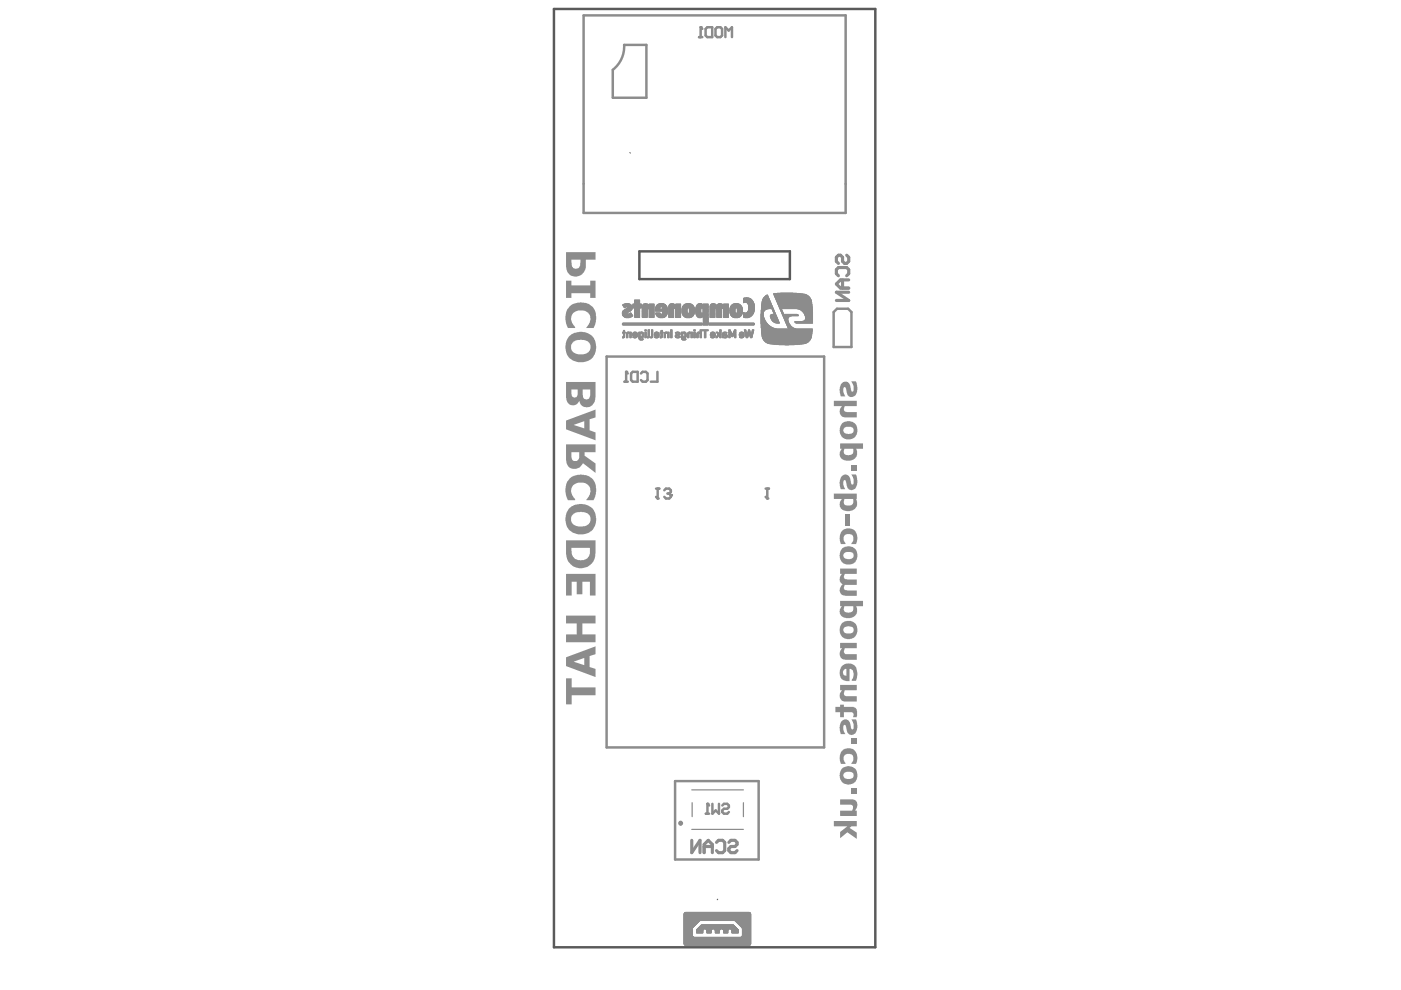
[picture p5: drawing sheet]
<svg xmlns="http://www.w3.org/2000/svg" width="297mm" height="210mm" viewBox="0 0 297 210" stroke-linecap="round" stroke-linejoin="round" font-family="sans-serif">
<path d="M133.5 32.3l.2 .2M152.2 190.6l-.1 .2" fill="none" stroke="#5a5a5a" stroke-width=".21"/>
<path d="M117.4 1.9h68.2v198.9h-68.2zM135.6 53.3h31.9v5.9h-31.9z" fill="none" stroke="#5a5a5a" stroke-width=".52"/>
<g fill="none" stroke="#8c8c8c" stroke-width=".21">
<path d="M131.9 66.2h1.3M131.9 66.2h1.2M131.9 66.3h1.1M131.9 66.4h1M131.9 66.5h1.1M131.9 66.6h1.2M131.9 66.6l2.1 .1M131.9 68.6h17M131.9 68.7h17M131.9 68.8h17M132 64.6h1.8M132 64.7h1.8"/>
<path d="M132 66.1h1.4M132 66.2h1.3M132 66.7h2M132 66.8h2.1M132 68.6h16.9M132 68.8h16.9M132 70.4h.6M132 70.5h.6M132 70.6h.6M132 71.4h.4M132 71.6h.4M132 71.6h.3"/>
<path d="M132 71.7h.2M132 64.7h1.9M132 66.9h2.1M132 68.5h16.9M132 68.9h16.9M132.1 64.8h1.8M132.1 65.9h1.6M132.1 66h1.5M132.1 66.9l2.1 .1M132.1 68.5h16.8M132.1 68.9h16.8M132.1 64.9h1.9"/>
<path d="M132.1 67h2M132.2 64.5h1.5M132.2 64.9h1.8M132.2 65.8h1.6M132.2 67.1h1.9M132.2 70.1h.2M132.2 70.2h.2M132.2 70.3h.2M132.2 70.7h.2M132.2 70.8h.2M132.2 70.9h.2M132.2 71h.2"/>
<path d="M132.2 71.1h.2M132.2 71.2h.2M132.2 71.3h.2M132.2 71.4h.2M132.2 65h1.8M132.2 67.1h1.8M132.3 64.5h1.3M132.3 65h1.7M132.3 65.1h.5M132.3 67.1h1.6M132.3 65.1h.4M132.3 64.5h1.2"/>
<path d="M132.3 65.7h1.6M132.3 67.2h1.6M132.4 65.3h.1M132.4 65.7h1.6M132.4 71.5h-.4M132.5 64.4h.9M132.5 65.6h1.5M132.5 67.3h1.1M132.6 65.2h-.3M132.6 65.6h1.4M132.6 67.3h1M132.6 65.5h1.4"/>
<path d="M132.7 64.4h.6M132.7 65.5h1.3M132.7 67.4h.7M132.8 70.7h.4M132.8 70.8h.3M132.8 70.9h.3M132.8 71h.3M132.8 71.1h.3M132.8 71.2h.3M132.8 71.3h.3M132.8 71.4h.3M132.8 71.5h.3"/>
<path d="M132.8 71.6h.3M132.8 70.6h1M132.9 65.1h1.1M132.9 65.4h1.2M132.9 70.5h.9M133 65.4h1.1M133 70.5h.8M133 65.1h1.1M133 65.3h1.1M133 70.4h.4M133.1 65.2h1M133.1 65.3h1"/>
<path d="M133.2 66.6h.7M133.4 66.5h.5M133.5 66.5h.3M133.5 70.7h.3M133.5 70.8h.3M133.6 66l-1.6 .1M133.6 66.4h.2M133.6 70.4h.2M133.6 70.9h.2M133.6 71h.2M133.6 71.1h.2M133.6 71.2h.2"/>
<path d="M133.6 71.3h.2M133.6 71.4h.2M133.6 71.5h.2M133.6 71.6h.2M133.8 70.6l-1 .1M133.9 65.8h-1.7M134.1 70.9h1.1M134.1 71h1.1M134.1 71.1h1.1M134.1 70.7h.4M134.1 70.8h.3M134.1 70.9h.3"/>
<path d="M134.1 71.4h1M134.1 71.5h.9M134.2 64.5h1.8M134.2 64.6h1.8M134.2 64.7h1.8M134.2 64.8h1.8M134.2 64.9h1.8M134.2 65h1.8M134.2 65.1h1.8M134.2 65.2h1.8M134.2 65.3h1.8M134.2 70.7h.9"/>
<path d="M134.2 71.4h.9M134.2 70.5h.8M134.2 70.6h.9M134.2 71.4h.3M134.3 70.5h.7M134.3 71.3h.1M134.3 71.6h.6M134.3 70.5h.6M134.4 71.6h.5M134.4 70.4h.5M134.5 71.7h.2M134.5 63.6h1.1"/>
<path d="M134.5 63.7h1.1M134.5 63.8h1.1M134.5 63.9h1.1M134.5 64h1.1M134.5 64.1h1.1M134.5 64.2h1.1M134.5 64.3h1.1M134.5 64.4h1.2M134.5 65.4h1.2M134.5 65.4h1.1M134.5 65.5h1.1M134.5 65.6h1.1"/>
<path d="M134.5 65.7h1.1M134.5 65.8h1.1M134.5 65.9h1.1M134.5 66h1.1M134.5 66.1h1.1M134.5 66.2h1.1M134.5 66.3h1.1M134.5 66.4h1.1M134.5 66.5h1.1M134.5 66.6h1.1M134.5 66.7h1.1M134.5 66.8h1.1"/>
<path d="M134.5 66.9h1.1M134.5 67h1.1M134.5 67.1h1.1M134.5 67.2h1.1M134.5 67.3h1.1M134.6 67.3h1M134.8 71.4h.3M134.8 70.7h.3M134.8 71.3h.3M134.9 70.8h.2M134.9 70.9h.3M134.9 71.2h.3"/>
<path d="M135.2 71.2l-.3 .1M135.4 70.4h.3M135.4 70.5h.9M135.4 70.5h1M135.4 70.6h1M135.4 70.7h.4M135.4 70.8h.4M135.4 70.9h.3M135.4 71h.3M135.4 71.1h.3M135.4 71.2h.3M135.4 71.2h.4"/>
<path d="M135.4 71.3h.4M135.4 71.4h.4M135.4 71.4h.5M135.4 71.4h1M135.4 71.6h.9M135.4 71.6h.3M135.4 71.7h.3M135.4 71.7h.4M135.4 71.8h.4M135.5 71.9h.9M135.6 72h.8M135.6 72h.7"/>
<path d="M135.7 72.1h.6M135.8 71.6h.4M135.8 70.4h.4M135.9 71.7h.3M136 71.4h.4M136.1 70.7h.3M136.1 71.3h.3M136.1 71.4h.3M136.2 65h2.5M136.2 65.1h2.5M136.2 65.2h2.5M136.2 65.3h2.5"/>
<path d="M136.2 65.4h2.5M136.2 65.4h1.1M136.2 65.5h1M136.2 65.6h1M136.2 65.7h1M136.2 65.8h1M136.2 65.9h1M136.2 66h1M136.2 66.1h1M136.2 66.2h1M136.2 66.3h1M136.2 66.4h1"/>
<path d="M136.2 66.5h1M136.2 66.6h1M136.2 66.7h1M136.2 66.8h1M136.2 66.9h1M136.2 67h1M136.2 67.1h1M136.2 67.2h1M136.2 67.3h1M136.2 70.8h.3M136.2 70.9h.3M136.2 71h.3"/>
<path d="M136.2 71.1h.3M136.2 71.2h.3M136.2 71.8h.1M136.2 64.8h2.5M136.2 64.9h2.5M136.2 64.7h1.3M136.2 64.7h2.5M136.3 64.6h1.2M136.4 64.5h1M136.4 71.5h-1M136.4 70.6l-1 .1M136.5 64.5h.8"/>
<path d="M136.6 64.4h.5M136.7 69.9h.3M136.7 70h.3M136.7 70.1h.3M136.7 70.2h.3M136.7 70.4h.3M136.7 70.5h.3M136.7 70.6h.3M136.7 70.7h.3M136.7 70.8h.3M136.7 70.9h.3M136.7 71h.3"/>
<path d="M136.7 71.1h.3M136.7 71.2h.3M136.7 71.3h.3M136.7 71.4h.3M136.7 71.5h.3M136.7 71.6h.3M136.8 64.4h.1M137.2 71.4h.5M137.2 71.5h.5M137.2 71.6h.4M137.3 65.4l-1.1 .1M137.3 71.7h.1"/>
<path d="M137.4 69.9h.3M137.4 70h.3M137.4 70.1h.3M137.4 70.2h.3M137.4 70.3h.3M137.4 70.4h.3M137.4 70.5h.3M137.4 70.6h.3M137.4 70.7h.3M137.4 70.8h.3M137.4 70.9h.3M137.4 71h.3"/>
<path d="M137.4 71.1h.3M137.4 71.2h.3M137.4 71.3h.3M137.4 71.4h.3M137.5 65.4h1.2M137.6 65.5h1.1M137.6 65.6h1.1M137.6 64.5h1.1M137.6 64.6h1.1M137.6 64.7h1.1M137.6 65.7h1.1M137.6 65.8h1.1"/>
<path d="M137.6 65.9h1.1M137.6 66h1.1M137.6 66.1h1.1M137.6 66.2h1.1M137.6 66.3h1.1M137.6 66.4h1.1M137.6 66.5h1.1M137.6 66.6h1.1M137.6 66.7h1.1M137.6 66.8h1.1M137.6 66.9h1.1M137.6 67h1.1"/>
<path d="M137.6 67.1h1.1M137.6 67.2h1.1M137.6 67.3h1.1M138 71.4h.4M138 71.6h.4M138 71.6h.3M138 71.7h.1M138.1 69.9h.3M138.1 70h.3M138.1 70.1h.3M138.1 70.2h.3M138.1 70.3h.3"/>
<path d="M138.1 70.4h.3M138.1 70.5h.3M138.1 70.6h.3M138.1 70.7h.3M138.1 70.8h.3M138.1 70.9h.3M138.1 71h.3M138.1 71.1h.3M138.1 71.2h.3M138.1 71.3h.3M138.1 71.4h.3M138.4 71.5h-.4"/>
<path d="M138.7 70.8h.3M138.7 70.9h.3M138.7 70.9h1M138.7 71h1M138.7 71.1h1M138.7 71.5h1M138.8 70.7h.2M138.8 71.4h.9M138.8 70.6h.9M138.8 70.5h.8M138.8 71.4h.2M138.8 71.6h.7"/>
<path d="M138.9 71.3h.1M138.9 65.7h2.6M138.9 65.8h2.6M138.9 65.9h2.6M138.9 70.5h.6M138.9 71.6h.6M139 65.3h.9M139 65.4h.9M139 65.5h2.5M139 65.6h2.5M139 65.7h2.5M139 65.9h2.5"/>
<path d="M139 66h2.5M139 70.4h.4M139 65.1h1M139 66.3h.9M139 66.4h.9M139 66.5h1M139.1 65h1M139.1 65.1h.9M139.1 66.6h.9M139.1 66.6h2.3M139.1 71.7h.2M139.1 64.9h2.2"/>
<path d="M139.1 64.9h2.3M139.1 65h2.3M139.1 66.7h2.3M139.2 66.8h2.2M139.2 66.8h2.1M139.2 64.8h2M139.2 64.8h2.1M139.2 66.9h2.1M139.3 64.7h1.9M139.3 64.7h1.8M139.3 67h1.9M139.3 64.6h1.8"/>
<path d="M139.3 67.1h1.9M139.3 71.4h.4M139.4 67.1h1.7M139.4 70.7h.3M139.4 71.3h.3M139.4 70.8h.3M139.4 71.2h.3M139.5 64.5h1.5M139.5 67.2h1.5M139.5 70.9h.2M139.5 71.2h.2M139.5 64.5h1.4"/>
<path d="M139.6 64.5h1.2M139.7 67.3h1.2M139.7 70.6l-.9 .1M139.7 64.4h1M139.7 67.3h1.1M139.9 67.4h.7M139.9 64.4h.7M140 65.2h-1M140 70.4h.6M140 70.5h.6M140 70.6h.6M140 71.4h.5"/>
<path d="M140 71.5h.4M140 71.6h.4M140 71.6h.3M140 71.7h.1M140.1 70.1h.4M140.1 70.2h.4M140.1 70.3h.4M140.1 70.7h.4M140.1 70.8h.4M140.1 70.9h.4M140.1 71h.4M140.1 71.1h.4"/>
<path d="M140.1 71.2h.4M140.1 71.3h.4M140.1 71.4h.4M140.3 65h1.1M140.3 65.1h1.1M140.4 65.1h1M140.4 66.6h1M140.4 65.2h1M140.4 66.5h1M140.5 65.3h.9M140.5 65.3h1M140.5 65.4h1"/>
<path d="M140.5 66.3h1M140.5 66.4h1M140.5 66h1M140.5 66.1h1M140.5 66.2h1M140.8 70.7h.3M140.8 70.8h.3M140.8 70.9h.3M140.8 71h.3M140.8 71.1h.3M140.8 71.2h.3M140.8 71.3h.3"/>
<path d="M140.8 71.4h.3M140.8 71.5h.3M140.8 71.6h.3M140.9 70.6h.9M140.9 70.5h.9M141 70.5h.8M141 70.4h.4M141.5 70.7h.3M141.5 70.4h.3M141.5 70.8h.3M141.5 70.9h.3M141.5 71h.3"/>
<path d="M141.5 71.1h.3M141.5 71.2h.3M141.5 71.3h.3M141.5 71.4h.3M141.5 71.5h.3M141.5 71.6h.3M141.8 64.9h2.5M141.8 65h2.5M141.8 65.1h2.5M141.8 65.2h2.5M141.8 65.3h2.5M141.8 65.4h2.5"/>
<path d="M141.8 65.4h1.1M141.8 65.5h1M141.8 65.6h1M141.8 65.7h1M141.8 65.8h1M141.8 65.9h1M141.8 66h1M141.8 66.1h1M141.8 66.2h1M141.8 66.3h1M141.8 66.4h1M141.8 66.5h1"/>
<path d="M141.8 66.6h1M141.8 66.7h1M141.8 66.8h1M141.8 66.9h1M141.8 67h1M141.8 67.1h1M141.8 67.2h1M141.8 67.3h1M141.8 64.7h1.4M141.8 64.8h2.5M141.8 70.6l-1 .1M141.9 64.6h1.2"/>
<path d="M141.9 64.7h1.2M142 64.5h1M142.1 64.5h.8M142.2 64.4h.6M142.2 70h.3M142.2 70.1h.3M142.2 70.2h.3M142.2 70.3h.3M142.2 70.4h.3M142.2 70.5h.3M142.2 70.6h.3M142.2 70.7h.3"/>
<path d="M142.2 70.8h.3M142.2 70.9h.3M142.2 71h.3M142.2 71.1h.3M142.2 71.2h.3M142.2 71.3h.3M142.2 71.4h.3M142.2 71.5h.3M142.2 71.6h.3M142.2 69.9h.3M142.4 64.4h.1M143.1 65.4h1.2"/>
<path d="M143.1 70.5h1M143.1 71.2h.4M143.1 71.3h.4M143.1 71.4h.4M143.2 65.4h1.1M143.2 70.6h1M143.2 71.1h.8M143.2 71.1h.7M143.2 71.4h.4M143.2 71.4h1.1M143.2 65.5h1.1M143.2 65.6h1.1"/>
<path d="M143.2 65.7h1.1M143.2 65.8h1.1M143.2 65.9h1.1M143.2 66h1.1M143.2 66.1h1.1M143.2 66.2h1.1M143.2 66.3h1.1M143.2 66.4h1.1M143.2 66.5h1.1M143.2 66.6h1.1M143.2 66.7h1.1M143.2 66.8h1.1"/>
<path d="M143.2 66.9h1.1M143.2 67h1.1M143.2 67.1h1.1M143.2 67.2h1.1M143.2 67.3h1.1M143.2 70.5h.9M143.2 71h.9M143.3 64.5h1M143.3 64.6h1M143.3 64.7h1M143.3 70.5h.7M143.3 70.7h.1"/>
<path d="M143.3 71.6h.8M143.4 71.6h.6M143.4 70.4h.6M143.4 70.9h.8M143.6 71.7h.3M143.8 70.9h.4M143.8 71.4h.4M143.9 70.7h.3M143.9 70.8h.3M143.9 71.4h.3M144 71.3h.1M144.2 70.9l-1 .1"/>
<path d="M144.2 71.5h-1M144.4 70.4h.4M144.4 70.5h.9M144.4 70.5h1M144.4 70.6h1M144.4 70.7h1.1M144.4 70.7h.4M144.4 70.8h.4M144.4 70.9h.4M144.4 71h.4M144.4 71.1h.4M144.4 71.2h.4"/>
<path d="M144.4 71.3h.4M144.4 71.4h.4M144.4 71.4h.5M144.4 71.4h1M144.4 71.6h.9M144.4 71.6h.4M144.5 71.7h.3M144.5 71.8h.3M144.5 71.8h.4M144.5 71.9h.5M144.5 71.9h1M144.6 65.5h1.1"/>
<path d="M144.6 65.6h1.1M144.6 65.7h1.1M144.6 65.8h1.1M144.6 65.9h1.1M144.6 66h1.1M144.6 66.1h1.1M144.6 66.2h1.1M144.6 72h.8M144.6 65.3h1.2M144.6 65.3h1.1M144.6 65.4h1.1M144.6 66.3h1.1"/>
<path d="M144.6 66.4h1.2M144.6 66.5h1.2M144.7 65.1h2.4M144.7 65.2h2.5M144.7 66.5h2.5M144.7 66.6h2.5M144.7 66.6h2.4M144.7 72.1h.6M144.7 65h2.4M144.7 66.7h2.4M144.8 64.9h2.2M144.8 65h2.3"/>
<path d="M144.8 66.7h2.3M144.8 66.8h2.2M144.8 66.9h2.2M144.9 64.8h2.1M144.9 66.9h2.1M144.9 70.4h.4M144.9 71.6h.4M144.9 64.7h2M144.9 67h2M144.9 71.7h.3M145 64.7h1.9M145 67.1h1.9"/>
<path d="M145 64.6h1.8M145 67.1h1.8M145 71.4h.5M145.1 67.1h1.7M145.1 71.9h.3M145.1 64.5h1.6M145.1 67.2h1.6M145.1 71.4h.4M145.2 70.7h.3M145.2 70.8h.3M145.2 71.3h.3M145.2 71.8h.2"/>
<path d="M145.2 64.5h1.4M145.2 70.9h.3M145.2 71h.3M145.2 71.1h.3M145.2 71.2h.3M145.3 64.5h1.2M145.3 67.3h1.3M145.4 67.3h1.1M145.4 64.4h1M145.4 71.5h-1M145.5 67.4h.8M145.6 64.4h.6"/>
<path d="M145.7 70.9h.4M145.7 71h.4M145.7 71.1h.4M145.7 71.2h.4M145.7 71.3h.4M145.7 71.4h.4M145.7 71.5h.4M145.7 71.6h.4M145.8 70.7h.3M145.8 70.8h.3M145.8 70.5h1M145.8 70.6h1"/>
<path d="M145.9 70.5h.9M146 65.3h1.2M146 66.5h1.2M146 70.4h.4M146.1 65.3h1.1M146.1 66.4h1.1M146.1 65.4h1.1M146.1 66.3h1.1M146.2 65.5h1M146.2 65.6h1M146.2 65.6h1.1M146.2 65.7h1.1"/>
<path d="M146.2 65.8h1.1M146.2 65.9h1.1M146.2 66h1.1M146.2 66.1h1.1M146.2 66.2h1.1M146.2 66.2h1M146.5 70.7h.3M146.5 70.4h.3M146.5 70.8h.3M146.5 70.9h.3M146.5 71h.3M146.5 71.1h.3"/>
<path d="M146.5 71.2h.3M146.5 71.3h.3M146.5 71.4h.3M146.5 71.5h.3M146.5 71.6h.3M146.8 70.6l-1 .1M147.1 69.9h.3M147.1 70h.3M147.1 70.1h.3M147.1 70.4h.3M147.1 70.5h.3M147.1 70.6h.3"/>
<path d="M147.1 70.7h.3M147.1 70.8h.3M147.1 70.9h.3M147.1 71h.3M147.1 71.1h.3M147.1 71.2h.3M147.1 71.3h.3M147.1 71.4h.3M147.1 71.5h.3M147.1 71.6h.3M147.1 70.2h.3M147.5 65.5h1.1"/>
<path d="M147.5 65.6h1.1M147.5 65.7h1.1M147.5 65.8h1.1M147.5 65.9h1.1M147.5 66h1.1M147.5 66.1h1.1M147.5 66.2h1.1M147.5 65.2h2.6M147.5 65.3h1.3M147.5 65.3h1.2M147.5 65.4h1.2M147.5 66.3h1.1"/>
<path d="M147.5 66.3h1.2M147.5 66.4h1.2M147.5 66.5h1.3M147.5 66.5h2.6M147.6 65h2.5M147.6 65.1h2.5M147.6 66.6h2.5M147.6 66.7h2.5M147.6 64.9h2.5M147.6 66.8h2.5M147.7 64.9h2.4M147.7 66.9h2.4"/>
<path d="M147.7 64.8h2.4M147.7 70.7h.4M147.7 70.8h.3M147.7 70.9h.3M147.7 71h.3M147.7 71.1h.3M147.7 71.2h.3M147.7 71.3h.3M147.7 71.4h.3M147.7 71.5h.3M147.7 71.6h.3M147.8 64.7h2.3"/>
<path d="M147.8 67h2.3M147.8 67.1h2.3M147.8 70.6h1M147.8 64.6h1.2M147.8 67.1h1.2M147.8 70.5h1M147.9 67.1h1.1M147.9 70.5h.9M147.9 64.5h1M147.9 67.2h1.1M147.9 70.4h.4M148 64.5h.8"/>
<path d="M148 67.3h.8M148.1 64.4h.7M148.1 67.3h.7M148.2 67.4h.5M148.2 64.4h.5M148.4 69.9h.4M148.4 70h.4M148.4 70.1h.4M148.4 70.2h.4M148.4 70.3h.4M148.4 70.4h.4M148.4 70.7h.4"/>
<path d="M148.4 70.8h.4M148.4 70.9h.4M148.4 71h.4M148.4 71.1h.4M148.4 71.2h.4M148.4 71.3h.4M148.4 71.4h.4M148.4 71.5h.4M148.4 71.6h.4M148.8 70.6l-1.1 .1M148.8 70h1.3M148.8 70.1h1.3"/>
<path d="M148.9 65.3h1.2M148.9 66.5h1.2M148.9 69.9h1.2M149 65.4h1.1M149 66.4h1.1M149 66.2h1.1M149 66.3h1.1M149.1 65.5h1M149.1 65.6h1M149.1 65.7h1M149.1 65.8h1M149.1 65.9h1"/>
<path d="M149.1 66h1M149.1 66.1h1M149.1 66.2h1M149.1 64.5h1M149.1 64.6h1M149.1 67.1h1M149.1 67.2h1M149.1 67.3h1M149.1 67.4h1M149.1 67.5h1M149.1 67.6h1M149.1 67.7h1"/>
<path d="M149.1 67.8h1M149.1 67.9h1M149.1 68h1M149.1 68.1h1M149.1 68.2h1M149.1 68.3h1M149.1 68.4h1M149.1 68.5h1M149.1 68.6h1M149.1 68.7h1M149.1 68.8h1M149.1 68.9h1"/>
<path d="M149.3 70.2h.3M149.3 70.3h.3M149.3 70.4h.3M149.3 70.5h.3M149.3 70.6h.3M149.3 70.7h.3M149.3 70.8h.3M149.3 70.9h.3M149.3 71h.3M149.3 71.1h.3M149.3 71.2h.3M149.3 71.3h.3"/>
<path d="M149.3 71.4h.3M149.3 71.5h.3M149.3 71.6h.3M150.4 68.5h9.4M150.4 68.5h9.5M150.4 68.6h9.5M150.4 68.6h9.6M150.4 68.7h9.6M150.4 68.8h9.6M150.4 68.8h9.5M150.4 68.9h9.5M150.4 68.9h9.4"/>
<path d="M150.5 64.9h3.9M150.5 65h3.9M150.5 65.1h3.9M150.5 65.2h3.9M150.5 65.3h3.9M150.5 65.4h3.9M150.5 65.4h1.2M150.5 65.4h1.1M150.5 65.5h1.1M150.5 65.6h1.1M150.5 65.7h1.1M150.5 65.8h1.1"/>
<path d="M150.5 65.9h1.1M150.5 66h1.1M150.5 66.1h1.1M150.5 66.2h1.1M150.5 66.3h1.1M150.5 66.4h1.1M150.5 66.5h1.1M150.5 66.6h1.1M150.5 66.7h1.1M150.5 66.8h1.1M150.5 66.9h1.1M150.5 67h1.1"/>
<path d="M150.5 67.1h1.1M150.5 67.2h1.1M150.5 67.3h1.1M150.6 64.7h1.3M150.6 64.8h1.3M150.6 64.8h3.8M150.6 70.9h.3M150.6 70.9h1.1M150.6 71h1.1M150.6 71.1h1.1M150.6 64.6h1.2M150.6 70.7h1"/>
<path d="M150.6 70.7h.3M150.6 70.8h.3M150.6 71.4h1M150.6 71.5h.9M150.7 70.6h.9M150.7 71.4h.9M150.7 64.5h1.1M150.7 70.5h.8M150.7 71.4h.2M150.8 64.5h.9M150.8 70.5h.7M150.8 71.3h.1"/>
<path d="M150.8 71.6h.6M150.8 64.5h.8M150.8 70.5h.6M150.9 64.4h.6M150.9 70.4h.5M150.9 71.7h.3M151.1 64.4h.3M151.3 71.4h.3M151.3 70.7h.3M151.3 70.8h.3M151.3 71.3h.3M151.4 70.8h.2"/>
<path d="M151.4 70.9h.3M151.4 71.2h.3M151.4 71.2h.2M151.8 71.6h.3M151.8 70.4h.4M151.8 71.5h.4M151.8 65.4h1.3M151.8 70.5h.4M151.9 65.4h1.2M151.9 70.5h.3M151.9 71.4h.3M151.9 65.5h1.1"/>
<path d="M151.9 65.6h1.1M151.9 70.5h.4M151.9 71.3h.4M152 65.6h1M152 65.7h1M152 65.8h1M152 65.9h1M152 66h1M152 66.1h1M152 66.2h1M152 66.3h1M152 66.4h1"/>
<path d="M152 66.5h1M152 66.6h1M152 66.7h1M152 66.8h1M152 66.9h1M152 67h1M152 67.1h1M152 67.2h1M152 67.3h1M152 70.6h.3M152 64.7h1.3M152 64.7h2.4"/>
<path d="M152 64.8h2.4M152 70.6l.4 .1M152 71.2h.3M152.1 64.6h1.2M152.1 70.7h.3M152.1 71.1h.8M152.1 70.8h.4M152.1 71h.8M152.2 64.5h1M152.2 70.8h.3M152.2 70.9h.7M152.2 64.5h.9"/>
<path d="M152.2 70.9h.3M152.3 64.4h.7M152.3 71.2l-.3 .1M152.5 71.2h.4M152.5 64.4h.2M152.6 69.9h.3M152.6 70h.3M152.6 70.1h.3M152.6 70.2h.3M152.6 70.3h.3M152.6 70.4h.3M152.6 70.5h.3"/>
<path d="M152.6 70.6h.3M152.6 70.7h.3M152.6 70.8h.3M152.6 70.9h.3M152.6 71.3h.3M152.6 71.4h.3M152.6 71.5h.3M152.6 71.6h.3M153.2 70.7h.3M153.2 70.8h.3M153.2 70.9h.3M153.2 70.9h.8"/>
<path d="M153.2 70.9l.9 .1M153.2 71h1M153.2 71.1h1M153.2 71.2h.3M153.2 71.3h.3M153.2 71.4h.3M153.2 71.4h1M153.2 71.6h.9M153.2 71.6h.8M153.2 70.6h1M153.3 65.4h1.1M153.3 70.5h.9"/>
<path d="M153.3 70.5h.8M153.4 65.5h1M153.4 70.5h.6M153.4 64.5h1M153.4 64.6h1M153.4 64.7h1M153.4 65.6h1M153.4 65.7h1M153.4 65.8h1M153.4 65.9h1M153.4 66h1M153.4 66.1h1"/>
<path d="M153.4 66.2h1M153.4 66.3h1M153.4 66.4h1M153.4 66.5h1M153.4 66.6h1M153.4 66.7h1M153.4 66.8h1M153.4 66.9h1M153.4 67h1M153.4 67.1h1M153.4 67.2h1M153.4 67.3h1"/>
<path d="M153.5 70.4h.5M153.6 71.7h.3M153.9 71.4h.3M153.9 71.2h.3M154 71.2h.2M154 71.3h.2M154.1 70.6l-.9 .1M154.2 71.5h-1M154.5 69.9h.3M154.5 70h.3M154.5 70.1h.4M154.5 70.2h.4"/>
<path d="M154.5 70.3h.4M154.5 70.3h.5M154.5 70.4h.5M154.5 70.5h.5M154.5 70.5h.6M154.5 70.6h.6M154.5 70.7h.7M154.5 70.8h.3M154.5 70.9h.3M154.5 71h.3M154.5 71.1h.3M154.5 71.2h.3"/>
<path d="M154.5 71.3h.3M154.5 71.4h.3M154.5 71.5h.3M154.5 71.6h.3M154.7 65.8h1.1M154.7 65.9h1.1M154.8 65.4h1.1M154.8 65.5h1M154.8 65.6h1M154.8 65.7h1M154.8 66h1M154.8 66.1h1"/>
<path d="M154.8 66.2h1M154.8 66.2h1.1M154.8 66.3h1.1M154.8 66.3l1.1 .1M154.8 65.2h2.6M154.8 65.3h1.2M154.8 65.3h1.1M154.8 66.4h1.1M154.8 66.5h1.2M154.8 66.5h2.6M154.8 65.1h2.5M154.8 66.6h2.5"/>
<path d="M154.9 65h2.4M154.9 65.1h2.4M154.9 66.7h2.4M154.9 70.8h.3M154.9 64.9h2.3M154.9 66.8h2.3M154.9 70.9h.3M154.9 70.9h.7M154.9 70.9l.7 .1M155 64.9h2.2M155 66.9h2.2M155 71h.5"/>
<path d="M155 64.8h2.1M155 66.9h2.1M155 71.1h.5M155.1 64.8h2M155.1 67h2M155.1 71.2h.4M155.1 64.7h1.9M155.1 67.1h1.9M155.1 70.6l-.6 .1M155.1 71.3h.3M155.1 71.4h.3M155.2 67.1h1.8"/>
<path d="M155.2 71.4h.2M155.2 64.6h1.8M155.3 67.1h1.6M155.3 64.5h1.6M155.3 67.2h1.6M155.3 70.8h.4M155.3 70.9h.3M155.4 64.5h1.4M155.4 70.7h.6M155.4 67.3h1.3M155.4 70.6h.6M155.5 64.5h1.2"/>
<path d="M155.5 70.5h.5M155.5 70.4h.5M155.6 64.4h1M155.6 67.3h1M155.6 70.3h.4M155.6 70.2h.4M155.7 70.1h.3M155.7 67.4h.8M155.7 70h.3M155.7 64.4h.7M155.7 69.9h.3M155.7 70.8h.3"/>
<path d="M155.7 70.9h.3M155.7 71h.3M155.7 71.1h.3M155.7 71.2h.3M155.7 71.3h.3M155.7 71.4h.3M155.7 71.5h.3M155.7 71.6h.3M156 70.6l-.6 .1M156.1 66.5h1.3M156.2 65.3h1.2M156.2 66.4h1.2"/>
<path d="M156.2 65.4h1.2M156.3 65.4h1.1M156.3 66.2h1.1M156.3 66.3h1.1M156.3 65.5h1.1M156.3 65.6h1.1M156.3 65.7h1.1M156.3 65.8h1.1M156.3 65.9h1.1M156.3 66h1.1M156.3 66.1h1.1M156.7 70.8h.3"/>
<path d="M156.7 70.9h.3M156.7 70.9h1.1M156.7 71h1.1M156.7 71.1h1.1M156.8 70.7h.3M156.8 70.8h.2M156.8 71.4h.9M156.8 71.5h.9M156.8 70.6h.9M156.9 70.5h.8M156.9 71.4h.1M156.9 71.6h.7"/>
<path d="M156.9 70.5h.7M156.9 71.3h.1M157 70.5h.6M157 71.6h.5M157 70.4h.5M157.1 71.7h.3M157.4 66.3l-1.2 .1M157.4 71.4h.4M157.4 70.7h.4M157.4 70.8h.4M157.4 71.3h.4M157.5 70.8h.3"/>
<path d="M157.5 70.9h.3M157.5 71.2h.3M157.6 63.2h1.4M157.6 63.3h1.5M157.6 63.4h1.6M157.6 63.4l1.7 .1M157.6 63.5h1.7M157.6 63.6h1.8M157.6 63.7h1.9M157.6 63.7l2 .1M157.6 63.8h2M157.6 63.9h2"/>
<path d="M157.6 64h2.1M157.6 64l2.1 .1M157.6 64.1h2.1M157.6 64.1h.2M157.6 64.2h.1M157.6 66.2h.1M157.6 66.3h.2M157.6 66.3l2.2 .1M157.6 66.4h2.1M157.6 66.5h2.1M157.6 66.6h2M157.6 66.7h2"/>
<path d="M157.6 66.8h1.9M157.6 66.9h1.8M157.6 67h1.7M157.6 67.1h1.6M157.6 67.1h1.5M157.7 67.3h1.2M157.7 63.2h1.1M157.7 70.6l-.9 .1M157.8 67.3h1M157.8 69.9h.3M157.8 70h.3M157.8 70.1h.4"/>
<path d="M157.8 70.2h.4M157.9 70.2h.3M157.9 70.3h.3M157.9 70.4h.3M157.9 67.4h.7M157.9 70.5h.4M158 70.6h.3M158 70.6l.3 .1M158 70.7h.3M158 70.8h.3M158 70.9h.3M158.1 70.9h.2"/>
<path d="M158.1 71h.6M158.1 71.1h.6M158.1 71.2h.6M158.2 71.3h.4M158.2 71.4h.4M158.2 63.1h.2M158.2 71.5h.4M158.2 71.6h.3M158.3 64.1h1.5M158.3 66.3h1.5M158.3 64.2h1.5M158.4 66.2h1.4"/>
<path d="M158.4 64.2h1.4M158.4 70.9h.3M158.5 64.3h1.3M158.5 66.2h1.3M158.5 70.7h.2M158.5 70.8h.2M158.5 70.9h.2M158.5 64.3l1.4 .1M158.5 66.1h1.4M158.5 70.5h.6M158.5 70.6h.6M158.5 70.6l.6 .1"/>
<path d="M158.6 64.4h1.3M158.6 66h1.3M158.6 70.4h.5M158.6 70.5h.5M158.6 64.5h1.3M158.6 65.9h1.3M158.6 70.2h.4M158.6 70.3h.4M158.7 64.5h1.2M158.7 64.6h1.2M158.7 65.8h1.2M158.7 65.9h1.2"/>
<path d="M158.7 70.1h.3M158.7 70.2h.3M158.7 71.2l-.6 .1M158.7 64.7h1.2M158.7 64.8h1.2M158.7 64.8h1.3M158.7 64.9h1.3M158.7 65.6h1.3M158.7 65.7h1.3M158.7 65.7h1.2M158.7 69.9h.2M158.7 70h.2"/>
<path d="M158.7 70h.3M158.7 65h1.3M158.7 65.1h1.3M158.7 65.2h1.3M158.7 65.3h1.3M158.7 65.4h1.3M158.7 65.5h1.3M158.9 70.7h.2M158.9 70.8h.2M158.9 70.9h.3M159 71h.6M159 71.1h.6"/>
<path d="M159 71.2h.5M159 71.3h.5M159 71.4h.5M159.1 67.2h-1.5M159.1 71.4h.4M159.1 71.5h.4M159.1 71.6h.3M159.3 70.9h.3M159.3 70.7h.3M159.3 70.8h.3M159.4 66.9l-1.8 .1M159.4 70.5h.3"/>
<path d="M159.4 70.6h.3M159.4 70.6h.2M159.4 70.3h.3M159.4 70.4h.3M159.5 70.1h.3M159.5 70.2h.3M159.5 70.3h.2M159.5 69.9h.3M159.5 70h.3M159.6 70.9l-.3 .1M159.6 66.6l-2 .1M159.8 70.1h-.3"/>
<path d="M161.3 66.6h.5M161.3 66.7h.5M161.3 66.8h.5M161.3 66.9h.5M161.3 67h.5M161.3 67.1h.6M161.3 67.2h.6M161.3 67.3h.6M161.3 67.4h.7M161.3 67.5h.7M161.3 67.6h.8M161.3 67.7h.8"/>
<path d="M161.3 67.8h.9M161.3 67.9h.9M161.3 68h.9M161.3 68l1 .1M161.3 68.1h1M161.3 68.2h1M161.3 68.2h1.1M161.3 68.3h1.1M161.3 68.4h1.2M161.3 68.5h1.3M161.3 68.6h1.3M161.3 68.6h1.4"/>
<path d="M161.4 65.7h.8M161.4 65.8h.7M161.4 65.9h.7M161.4 65.9h.6M161.4 66h.6M161.4 66.1h.5M161.4 66.2h.5M161.4 66.3h.4M161.4 66.4h.4M161.4 66.5h.4M161.4 68.7h1.3M161.4 68.8h1.4"/>
<path d="M161.4 68.8h1.5M161.4 68.9h1.5M161.4 68.9l1.6 .1M161.4 69h1.7M161.4 69.1h1.7M161.4 69.1h1.8M161.4 69.2h1.9M161.4 69.2h2M161.4 69.3h2.1M161.4 69.4h2.2M161.4 69.4h2.3M161.4 69.5h2.5"/>
<path d="M161.4 65.1h2.4M161.4 65.2h2.5M161.4 65.3h2.5M161.4 65.4h2.5M161.4 65.5h2.6M161.4 65.5h1.3M161.4 65.6h1.1M161.4 65.6h1M161.4 65.7h.9M161.4 69.6h2.6M161.4 69.6h2.8M161.4 69.6h2.9"/>
<path d="M161.4 69.7h3.2M161.4 69.7h10.8M161.4 69.8h10.8M161.4 69.9h10.8M161.4 70h10.8M161.4 70.1h10.8M161.5 64.7h2.1M161.5 64.8h2.2M161.5 64.9h2.2M161.5 65h2.3M161.5 65.1h2.3M161.5 70.1h10.7"/>
<path d="M161.5 70.2h10.7M161.5 70.3h10.7M161.5 70.4h10.6M161.5 70.5h10.6M161.5 64.3h2M161.5 64.3l2 .1M161.5 64.4h2M161.5 64.5h2M161.5 64.5h2.1M161.5 64.6h2.1M161.5 70.6h10.6M161.5 70.7h10.6"/>
<path d="M161.5 70.8h10.6M161.5 70.9h10.6M161.6 64h1.7M161.6 64l1.8 .1M161.6 64.1h1.8M161.6 64.2h1.8M161.6 64.2h1.9M161.6 71h10.5M161.6 71.1h10.5M161.6 71.2h10.5M161.6 71.3h10.5M161.6 63.8h1.6"/>
<path d="M161.6 63.8h1.7M161.6 63.9h1.7M161.6 71.4h10.5M161.6 71.4h10.4M161.6 71.5h10.4M161.7 63.6h1.5M161.7 63.7h1.5M161.7 71.6h10.3M161.7 63.5h1.4M161.7 63.6h1.4M161.7 71.7h10.3M161.7 71.7h10.2"/>
<path d="M161.7 63.4h1.4M161.7 71.8h10.2M161.8 63.3h1.2M161.8 63.4h1.3M161.8 71.9h10M161.8 63.2h1.2M161.8 72h10M161.9 63.2h1.1M161.9 72h9.9M161.9 72.1h9.8M161.9 63.1h1.1M162 63.1h1"/>
<path d="M162 66l-.6 .1M162 72.2h9.7M162 63h.9M162 72.2h9.6M162.1 63h.8M162.1 72.3h9.5M162.1 62.9h.8M162.1 72.3h9.4M162.2 62.9h.7M162.2 72.4h9.3M162.2 65.8h-.8M162.2 62.8h.6"/>
<path d="M162.2 72.5h9.2M162.3 62.8h.5M162.3 62.7h.5M162.3 72.5h9M162.4 62.7h.4M162.4 72.6h8.9M162.4 72.6h8.8M162.5 62.6h.2M162.5 72.6h8.6M162.6 62.5h.1M162.7 72.7h8.3M162.8 72.8h8"/>
<path d="M162.9 72.8h7.9M163 72.9h7.6M163.3 72.9h7.1M163.3 66.9l1.3 .1M163.3 67h1.3M163.3 67.1h1.3M163.3 67.1h1.4M163.4 66.8h1.1M163.4 66.9h1.2M163.4 67.2h1.3M163.4 67.3h1.4M163.4 67.4h1.4"/>
<path d="M163.5 66.7h1M163.5 67.5h1.3M163.5 67.6h1.4M163.5 67.7h1.4M163.6 67.7h1.3M163.6 67.8h1.4M163.6 66.7h.9M163.6 67.9h1.4M163.6 73h6.4M163.7 65.5h.3M163.7 67.9h1.3M163.7 65.6h.3"/>
<path d="M163.7 68h1.3M163.8 65.7h.2M163.8 65.7h.3M163.8 65.8h.3M163.8 68h1.3M163.9 65.9h.2M163.9 65.9h.3M163.9 68.1h1.2M163.9 66h.3M163.9 68.2h1.2M163.9 66.1h.3M163.9 66.2h.4"/>
<path d="M164 62.3h5.9M164 66.2h.3M164 62.3l6.5 .1M164 66.3h.3M164 68.3h1.2M164.1 62.4h6.6M164.1 62.4h6.7M164.1 62.5h6.8M164.1 66.4h.2M164.1 66.5h.3M164.1 68.3h1.1M164.1 62.5h6.9"/>
<path d="M164.1 62.6h7.1M164.1 66.6h.3M164.2 62.7h7M164.2 62.7h7.1M164.2 68.4h1M164.2 62.8h7.2M164.3 62.2h5.1M164.3 62.8l7.2 .1M164.3 62.9h7.3M164.3 63h7.3M164.3 63h7.4M164.3 63.1h7.4"/>
<path d="M164.3 68.4h.9M164.4 63.2h7.4M164.4 63.3h7.4M164.5 63.4h7.4M164.5 63.4l7.4 .1M164.5 68.5h.7M164.5 63.5h7.4M164.6 63.6h7.4M164.6 63.7h7.4M164.6 73.1h4.5M164.7 63.8h7.3M164.7 63.9h7.4"/>
<path d="M164.7 64h7.4M164.7 68.5h.5M164.8 64h7.3M164.8 62.2h4.1M164.8 64.1h7.3M164.8 64.2h7.3M164.8 64.3h7.3M164.9 64.3h7.2M164.9 64.4h7.2M164.9 64.5h7.2M165 64.5h7.1M165 64.6h7.1"/>
<path d="M165 64.7h7.1M165.1 64.7h7M165.1 64.8h7M165.1 64.9h7.1M165.2 64.9h7M165.2 65h7M165.2 65.1h7M165.2 73.1h3.2M165.2 65.2h7M165.3 65.3h6.9M165.3 65.4h6.9M165.4 65.5h.3"/>
<path d="M165.4 65.6h.3M165.5 65.7h.2M165.5 65.7h.3M165.5 65.8h.3M165.5 62.1h2.6M165.6 65.9h.2M165.6 65.9h.3M165.6 66h.3M165.6 66.1h.4M165.6 66.2h.4M165.7 66.2h.3M165.7 66.3h.3"/>
<path d="M165.7 66.3h.4M165.8 66.4h.3M165.8 66.5h.3M165.8 66.6h.3M165.8 66.6l3.2 .1M165.9 66.7h3.2M165.9 66.7h3.3M165.9 66.8h3.3M166 66.8h3.2M166 66.9h3.3M166 67h1.8M166.1 67.1h1.5"/>
<path d="M166.1 67.1h1.3M166.1 67.3h1.1M166.2 67.4h.9M166.2 67.5h.9M166.2 67.5h.8M166.3 67.6h.7M166.3 67.7h.7M166.4 67.8h.6M166.4 67.9h.6M166.4 67.9h.7M166.5 68h.6M166.5 73.1h.7"/>
<path d="M166.5 68.1h.6M166.5 68.2h.6M166.5 68.3h.7M166.6 68.3h.6M166.6 68.4h.6M166.6 68.5h.7M166.7 68.5h.6M166.7 68.6h.6M166.7 68.6l.7 .1M166.7 68.7h.7M166.8 68.8h.6M166.8 68.8h.7"/>
<path d="M166.8 68.9h.7M166.9 68.9l.7 .1M166.9 69h.7M166.9 69.1h.7M166.9 69.1h.8M166.9 69.2h.8M166.9 69.2h.9M167 69.3h.8M167 69.3h.9M167 69.4h1M167.1 69.5h1.1M167.1 69.6h1.2"/>
<path d="M167.1 69.6h1.3M167.1 69.6h1.4M167.2 69.7h1.5M167.3 67.2h-1.2M168.5 68.2h3.8M168.5 68.3h3.8M168.6 68.3h3.7M168.6 68.4h3.7M168.7 68.4h3.6M168.7 68.5h3.6M168.8 68.5h3.5M169.2 65.5h3"/>
<path d="M169.4 65.6h2.8M169.5 65.6h2.7M169.6 65.7h2.6M169.7 65.7h2.5M169.8 65.8h2.4M170 65.8h2.2M170 65.9h2.2M170.1 66h2.1M170.1 68.1h2.2M170.2 66.1h2.1M170.3 66.2h2M170.3 68.1h2"/>
<path d="M170.4 66.2h1.9M170.4 66.3h1.9M170.5 66.4h1.8M170.5 66.5h1.8M170.5 66.6h1.8M170.5 68h1.8M170.6 66.6h1.7M170.6 67.9h1.7M170.6 66.7h1.7M170.7 66.8h1.6M170.7 66.9h1.6M170.7 67.9h1.6"/>
<path d="M170.7 67.8h1.6M170.8 67h1.5M170.8 67.1h1.5M170.8 67.7h1.5M170.8 67.2h1.5M170.8 67.3h1.5M170.8 67.4h1.5M170.8 67.5h1.5M170.8 67.6h1.5M171.9 71.8h-10.2M145 200h14.2M145 199.9h14.2"/>
<path d="M145 199.8h14.2M145 199.7h14.2M145 199.6h14.2M145 199.5h14.2M145 199.4h14.2M145 199.3h14.2M145 199.2h14.2M145 199.1h14.2M145 199h14.2M145 198.9h14.2M145 198.8h14.2M145 198.7h14.2"/>
<path d="M145 198.6l2 .1M145 198.6h2M145 198.5l1.9 .1M145 198.5h1.9M145 198.4h1.8M145 198.3h1.8M145 198.2h1.8M145 198.1h1.8M145 198h1.8M145 197.9h1.8M145 197.8h1.8M145 197.7h1.8"/>
<path d="M145 197.6h1.8M145 197.5h1.8M145 197.4h1.8M145 197.3h1.8M145 197.2h1.8M145 197.1h1.8M145 197h1.8M145 196.9h1.8M145 196.8h1.8M145 196.3h2.2M145 195.7h2.9M145 195.1h14.2"/>
<path d="M145 195h14.2M145 194.9h14.2M145 194.8h14.2M145 194.7h14.2M145 194.6h14.2M145 194.5h14.2M145 194.4h14.2M145 194.3h14.2M145 194.2h14.2M145 194.1h14.2M145 194h14.2M145 193.9h14.2"/>
<path d="M145 193.8h14.2M145.1 193.7h14M145.1 193.6h14M145.2 193.5h13.8M145.4 193.4h13.4M146.9 196.7l-1.9 .1M146.9 196.7h-1.9M146.9 196.6l-1.9 .1M147 196.6h-2M147 196.5l-2 .1M147.1 196.5h-2.1M147.2 196.4h-2.2"/>
<path d="M147.3 196.3h-2.3M147.3 196.2h-2.3M147.4 196.2h-2.4M147.5 196.1h-2.5M147.6 196h-2.6M147.6 195.9l-2.6 .1M147.7 197.8h1.3M147.7 197.7h1.3M147.7 197.6h1.3M147.7 197.5h1.3M147.7 197.4h1.3M147.7 197.3h1.3"/>
<path d="M147.7 197.2h1.3M147.7 197.2h1.4M147.7 195.9h-2.7M147.7 195.8l-2.7 .1M147.8 197h1.4M147.8 195.8h-2.8M147.8 195.7h-2.8M147.9 196.9h8.4M147.9 195.6l-2.9 .1M148 196.8h8.2M148 195.6h-3M148 195.5l-3 .1"/>
<path d="M148.1 196.7h8M148.1 195.5h-3.1M148.2 196.7h7.8M148.2 195.4h-3.2M148.2 196.6h7.8M148.3 196.6h7.6M148.3 195.3h-3.3M148.3 196.5h7.6M148.4 196.4h7.4M148.5 195.2h-3.5M148.5 196.3h7.2M148.6 196.2h7"/>
<path d="M148.7 196.1h6.8M149 197.3h-1.3M149.1 197.1h-1.4M149.2 197l-1.5 .1M149.3 197h-1.5M149.6 197h1.5M149.7 197h1.3M149.7 197h1.2M149.8 197.1h1.1M149.8 197.2h1M149.9 197.3h.9M149.9 197.2h.9"/>
<path d="M149.9 197.8h.9M149.9 197.7h.9M149.9 197.6h.9M149.9 197.5h.9M149.9 197.4h.9M151.3 197h1.6M151.5 197h1.2M151.5 197.1h1.2M151.6 197.2h1M151.6 197.3h1M151.7 197.8h.8M151.7 197.7h.8"/>
<path d="M151.7 197.6h.8M151.7 197.5h.8M151.7 197.4h.8M151.7 197.3h.8M153.1 197h1.5M153.2 197h1.3M153.3 197h1.2M153.3 197.1h1.1M153.4 197.2h1M153.4 197.3h.9M153.4 197.2h.9M153.4 197.8h.9"/>
<path d="M153.4 197.7h.9M153.4 197.6h.9M153.4 197.5h.9M153.4 197.4h.9M154.9 197h1.5M155 197h1.4M155 197l1.5 .1M155.1 197.1h1.4M155.1 197.2h1.4M155.2 197.3h1.3M155.2 197.2h1.3M155.2 197.8h1.3"/>
<path d="M155.2 197.7h1.3M155.2 197.6h1.3M155.2 197.5h1.3M155.2 197.4h1.3M155.7 195.2h3.5M155.9 195.3h3.3M156 195.4h3.2M156.1 195.5h3.1M156.2 195.5h3M156.2 195.6h3M156.3 195.6h2.9M156.3 195.7h2.9"/>
<path d="M156.4 195.7h2.8M156.4 195.8h2.8M156.5 195.8h2.7M156.5 195.9h2.7M156.6 195.9h2.6M156.6 196h2.6M156.7 196.1h2.5M156.8 196.2h2.4M156.9 196.2h2.3M156.9 196.3h2.3M157 196.3h2.2M157 196.4h2.2"/>
<path d="M157.1 196.5h2.1M157.2 198.7h2M157.2 196.5h2M157.2 196.6h2M157.2 198.6h2M157.3 196.6h1.9M157.3 198.6h1.9M157.3 196.7h1.9M157.3 198.5h1.9M157.4 198.4h1.8M157.4 196.8h1.8M157.4 198.3h1.8"/>
<path d="M157.4 198.2h1.8M157.4 198.1h1.8M157.4 198h1.8M157.4 197.9h1.8M157.4 197.8h1.8M157.4 197.7h1.8M157.4 197.6h1.8M157.4 197.5h1.8M157.4 197.4h1.8M157.4 197.3h1.8M157.4 197.2h1.8M157.4 197.1h1.8"/>
<path d="M157.4 197h1.8M157.4 196.9h1.8M145 200.1h14.2M145.1 200.2h14M145.1 200.3h14M145.2 200.4h13.8M145.3 200.4h13.6"/>
</g>
<path d="M123.7 3.3h55.6v41.8h-55.6zM132.3 9.5h4.7v11.2h-7.1v-5.9M128.6 75.6h46.1v82.9h-46.1zM176.8 66.2l.7-.7h2.3l.7 .7v7.4h-3.7zM143.1 165.6h17.7v16.6h-17.7z" fill="none" stroke="#8c8c8c" stroke-width=".52"/>
<path d="M146.7 167.5h10.9M146.7 175.8h10.9M146.7 170.2v3M157.6 170.2v3" fill="none" stroke="#8c8c8c" stroke-width=".26"/>
<g fill="#8c8c8c">
<path d="M120 59.5h1.1v1h4v-1h1.2v3.7h-1.2v-1h-4v1h-1.1z"/>
<path d="M120.7 65a3.7 3.7 0 0 1 5 .2 4.7 4.7 0 0 1 .2 4.4h-1.6v-.2a1.99 1.99 0 0 0 0-3.4 2.13 2.13 0 0 0-3.2 1.5v.1a2.57 2.57 0 0 0 .8 1.7v.3h-1.5l-.3-.9a4.1 4.1 0 0 1 .6-3.7z"/>
<path d="M120.7 101.5a3.7 3.7 0 0 1 5 .2 4.7 4.7 0 0 1 .2 4.4h-1.6v-.2a1.99 1.99 0 0 0 0-3.4 2.13 2.13 0 0 0-3.2 1.5v.1a2.57 2.57 0 0 0 .8 1.7v.3h-1.5l-.3-.9a4.1 4.1 0 0 1 .6-3.7z"/>
<path d="M120 121.7h6.3v4.6h-1.2v-3h-1.6v2.7h-1.2v-2.7h-1.1v3h-1.2z"/>
<path d="M120 130.5h6.3v1.7h-2.8v2.3h2.8v1.7h-6.3v-1.7h2.3v-2.3h-2.3z"/>
<path d="M120 143.8h1.2v1.9h5.1v1.7h-5.1v1.9h-1.2z"/>
<path d="M178.3 81.4a1.11 1.11 0 0 1 1.3-.4 1.11 1.11 0 0 1 .7 1.2l.1 .3a.32 .32 0 0 0 .2 .5 .32 .32 0 0 0 .4-.3v-.8l-.5-1h1l.2 .6a2.14 2.14 0 0 1-.7 2.5 .99 .99 0 0 1-1.1 0 .99 .99 0 0 1-.4-1l-.1-.5a.34 .34 0 0 0-.4-.4 .34 .34 0 0 0-.2 .5l.1 .7 .3 .7h-.9l-.2-.4a3.5 3.5 0 0 1 .2-2.2z"/>
<path d="M176.8 85h4.9v1.1h-2.6a.78 .78 0 0 0 .2 1.2l2.4 .1v1.1h-2.3a1.32 1.32 0 0 1-1.3-.9 1.32 1.32 0 0 1 .4-1.5h-1.7z"/>
<path d="M180.5 98.5h1.2v1.2h-1.2z"/>
<path d="M178.3 101.1a1.09 1.09 0 0 1 1.4-.4 1.09 1.09 0 0 1 .6 1.2h.1a.48 .48 0 0 0 0 .6 .48 .48 0 0 0 .5 .2l.1-1.1-.5-1h1a2.61 2.61 0 0 1-.4 3.1 1 1 0 0 1-1.1 .1 1 1 0 0 1-.5-1.1l-.1-.4a.33 .33 0 0 0-.3-.5 .33 .33 0 0 0-.3 .5l.1 .8 .3 .6h-.9l-.2-.4a3.5 3.5 0 0 1 .2-2.2z"/>
<path d="M179.1 109h1v2.4h-1z"/>
<path d="M178.4 112.7a1.93 1.93 0 0 1 2.4-.5 1.93 1.93 0 0 1 .9 2.4l-.2 .8h-1v-.2a1.09 1.09 0 0 0 0-1.9 1.09 1.09 0 0 0-1.6 .8v.4l.4 .6v.3h-1l-.2-.6a2.18 2.18 0 0 1 .2-1.8z"/>
<path d="M178.1 120.5h3.6v1.2h-2.6a.71 .71 0 0 0-.1 .8 .71 .71 0 0 0 .8 .4h1.9v1.1h-2.6a.71 .71 0 0 0-.1 .9 .71 .71 0 0 0 .8 .3h1.9v1.1h-2.3a1.3 1.3 0 0 1-1.3-.9 1.3 1.3 0 0 1 .5-1.5h.1a1.3 1.3 0 0 1-.2-2.2h-.4z"/>
<path d="M178.1 136.3h3.6v1.1h-2.6a.86 .86 0 0 0 .2 1.3h2.4v1.2h-2.3a1.39 1.39 0 0 1-1.3-.9 1.39 1.39 0 0 1 .4-1.6h-.4z"/>
<path d="M178.1 145.2h3.6v1.1h-2.6a.77 .77 0 0 0 .3 1.3h2.3v1.1h-2.3a1.32 1.32 0 0 1-1.3-.8 1.32 1.32 0 0 1 .4-1.6h-.4z"/>
<path d="M177.1 149.9h1v-.5h.8v.5h1.7a1.09 1.09 0 0 1 1.1 1.4v.8h-.8a.65 .65 0 0 0 0-.8 .65 .65 0 0 0-.7-.3h-1.3v1.1h-.8v-1.1h-1z"/>
<path d="M178.3 153a1.11 1.11 0 0 1 1.4-.4 1.11 1.11 0 0 1 .6 1.3l.1 .2a.32 .32 0 0 0 .2 .5 .32 .32 0 0 0 .4-.4v-.7l-.5-1h1l.2 .6a2.28 2.28 0 0 1-.7 2.6 1.18 1.18 0 0 1-1.5-1.4l-.1-.1a.31 .31 0 0 0-.1-.4 .31 .31 0 0 0-.4 .1 2.13 2.13 0 0 0 .3 1.8h-.9l-.1-.4a3.4 3.4 0 0 1 .1-2.3z"/>
<path d="M180.5 156.6h1.2v1.2h-1.2z"/>
<path d="M178.4 159.3a1.94 1.94 0 0 1 2.4-.4 1.94 1.94 0 0 1 .9 2.3l-.2 .8h-1l.1-.2a1.11 1.11 0 0 0 .1-1.7 1.11 1.11 0 0 0-1.6 .1 1.21 1.21 0 0 0 .2 1.6v.2h-1l-.2-.6a2.03 2.03 0 0 1 .2-1.7z"/>
<path d="M180.5 167.2h1.2v1.2h-1.2z"/>
<path d="M178.1 169.5h2.4a1.21 1.21 0 0 1 1.2 .6 1.21 1.21 0 0 1-.2 1.4l-.2 .4h.4v1.1h-3.6v-1.1h2.6a.71 .71 0 0 0 .2-.8 .71 .71 0 0 0-.7-.5h-2.1z"/>
<path d="M176.8 174.1h4.9v1.1h-1.2l-.4 .3 1.6 1v1.4l-2-1.4-1.6 1.2v-1.3l1.6-1.2h-2.9z"/>
<path d="M121.1 55.1h2v.6a1.05 1.05 0 0 1-1.4 1.2 1.07 1.07 0 0 1-.6-1.2zM120 53.5v2.7a2.12 2.12 0 0 0 2 2.4 2.12 2.12 0 0 0 2.2-2.3v-1.2h2.1v-1.6z"/>
<path d="M121.3 72.7a2.75 2.75 0 0 1 3.6 0 1.6 1.6 0 0 1 0 1.7 1.6 1.6 0 0 1-1.6 .7 1.8 1.8 0 0 1-2.2-1.6zM120.6 71.3a3.4 3.4 0 0 0 .6 5 3.4 3.4 0 0 0 4.9-1.1 3.3 3.3 0 0 0-2-4.7 3.9 3.9 0 0 0-3.5 .8z"/>
<path d="M121.1 82.6h1.4v.7a.71 .71 0 0 1-.3 .9 .71 .71 0 0 1-.9-.1l-.2-.5zM123.5 82.6h1.6v1.1a.81 .81 0 0 1-.7 1 .81 .81 0 0 1-.9-.9zM120 81v2.8a1.76 1.76 0 0 0 1.5 2.2l.8-.3 .5-.7a1.69 1.69 0 0 0 1.6 1.4 1.69 1.69 0 0 0 1.7-1.2l.2-1v-3.2z"/>
<path d="M121.6 90.1l2.3-.8v1.5zM120 89.2v1.8l6.3 2.4v-1.7l-1.3-.5v-2.3l1.3-.4v-1.7z"/>
<path d="M121.1 95.9h1.7v.6a.88 .88 0 0 1-.8 1.2 .88 .88 0 0 1-.9-1.1zM120 94.2v3.1a1.86 1.86 0 0 0 1.4 2.1 1.86 1.86 0 0 0 2.2-1.2l2.7 2.1v-2l-2.4-1.7v-.7h2.4v-1.7z"/>
<path d="M121.3 109.2a2.75 2.75 0 0 1 3.6 0 1.6 1.6 0 0 1 0 1.7 1.6 1.6 0 0 1-1.6 .7 1.79 1.79 0 0 1-2.2-1.6zM120.6 107.8a3.3 3.3 0 0 0 2.3 5.5 3.1 3.1 0 0 0 3.4-4.1 3 3 0 0 0-3.8-2.3l-1.2 .4z"/>
<path d="M121.1 116.2h4v.6a1.98 1.98 0 0 1-1 1.8 1.98 1.98 0 0 1-2.2-.1 2.27 2.27 0 0 1-.8-1.7zM120 114.6v2.4a3.1 3.1 0 0 0 3.1 3.5 3.1 3.1 0 0 0 3.2-3.5v-2.4z"/>
<path d="M121.6 140.3l2.3-.8v1.5zM120 139.4v1.8l6.3 2.4v-1.8l-1.3-.4v-2.3l1.3-.4v-1.7z"/>
<path d="M178.9 90.9a1.45 1.45 0 0 1 2 0 .84 .84 0 0 1-.1 .9 .84 .84 0 0 1-.9 .2 .9 .9 0 0 1-1-1.1zM178.5 89.8a2.2 2.2 0 0 0 .7 3.3 1.95 1.95 0 0 0 2.6-2.2 1.95 1.95 0 0 0-3.3-1.1z"/>
<path d="M178.1 94v1.1h.4a1.48 1.48 0 0 0-.3 1.9 1.48 1.48 0 0 0 1.7 .7 1.65 1.65 0 0 0 1.6-.8 1.65 1.65 0 0 0 0-1.8h1.5v-1.1zM179 95.2l1.9-.1a.96 .96 0 0 1-.2 1.2 .96 .96 0 0 1-1.1 .2 .84 .84 0 0 1-.6-1.3z"/>
<path d="M179.1 105.8h1.8a1.05 1.05 0 0 1-.7 1.4 1.05 1.05 0 0 1-1.3-.8zM176.8 104.7v1.1h1.7a1.5 1.5 0 0 0-.3 1.8 1.5 1.5 0 0 0 1.7 .8 1.76 1.76 0 0 0 1.6-2.6h.2v-1.1z"/>
<path d="M178.9 117.4a1.52 1.52 0 0 1 2 0 .93 .93 0 0 1-.3 1 .93 .93 0 0 1-1 .1 .76 .76 0 0 1-.7-1.1zM178.6 116.2a2.04 2.04 0 0 0 1 3.5h.1a1.79 1.79 0 0 0 2.1-2.1 1.9 1.9 0 0 0-2.9-1.5z"/>
<path d="M178.1 127.4v1.1h.4a1.48 1.48 0 0 0-.3 1.9 1.48 1.48 0 0 0 1.7 .7 1.65 1.65 0 0 0 1.6-.8 1.65 1.65 0 0 0 0-1.8h1.5v-1.1zM179 128.6l1.9-.1a.96 .96 0 0 1-.2 1.2 .96 .96 0 0 1-1.1 .2 .84 .84 0 0 1-.6-1.3z"/>
<path d="M179 133l.8-.2a1.18 1.18 0 0 1 1.2 .6 .93 .93 0 0 1-1.3 .9 .76 .76 0 0 1-.8-.4 .76 .76 0 0 1 .1-.9zM178.4 132.3a2.01 2.01 0 0 0-.2 2.2 2.01 2.01 0 0 0 2 1 1.97 1.97 0 0 0 1.4-2.9 1.97 1.97 0 0 0-3.2-.3z"/>
<path d="M178.9 142l.6-.2v1.5a.72 .72 0 0 1-.8-.5 .72 .72 0 0 1 .2-.8zM178.5 141.2a2.23 2.23 0 0 0 .3 3l1.3 .2v-2.6a.98 .98 0 0 1 .8 1.5l-.3 1.1h.9l.1-.4a3.1 3.1 0 0 0-.5-3h-.2a2.14 2.14 0 0 0-2.4 .2z"/>
<path d="M178.9 164a1.38 1.38 0 0 1 2.1 .2 1.02 1.02 0 0 1-1.5 .9 .77 .77 0 0 1-.6-1.1zM178.4 163.1a2 2 0 0 0-.1 2.3 2 2 0 0 0 2.1 .9 1.97 1.97 0 0 0 1.1-3 1.97 1.97 0 0 0-3.1-.2z"/>
</g>
<path d="M177.8 58.5l-.5-.5v-.8l.5-.5h1.7l.4 .5v.8l-.4 .5M178.6 59.3v1.8M179.5 54.1l.4 .4v.9l-.4 .5h-.4l-.5-.5v-.9l-.4-.4h-.4l-.5 .4v.9l.5 .5M179.9 59.3h-1.7l-.9 .9 .9 .9h1.7M179.9 62h-2.6l2.6 1.7h-2.6M146.7 178.2v2.6l1.7-2.6v2.6M149.3 179.5h1.7M151.9 178.6l.4-.4h.9l.5 .4v1.7l-.5 .5h-.9l-.4-.5M154.5 178.6l.5-.4h.8l.5 .4v.4l-.5 .5h-.8l-.5 .4v.4l.5 .5h.8l.5-.5M149.3 180.8v-1.8l.9-.8 .8 .8v1.8" fill="none" stroke="#8c8c8c" stroke-width=".66"/>
<path d="M139.1 103.6h.7M139.4 103.6v2.1" fill="none" stroke="#8c8c8c" stroke-width=".52"/>
<circle cx="139.4" cy="105.7" r=".26" fill="#8c8c8c"/>
<path d="M139.1 105.3l.3 .4M142.2 105v.3l-.3 .4h-.7l-.4-.4" fill="none" stroke="#8c8c8c" stroke-width=".52"/>
<circle cx="142.2" cy="105" r=".26" fill="#8c8c8c"/>
<path d="M140.8 103.9l.4-.3h.7l.3 .3v.4l-.3 .3M141.5 104.6h.4M141.9 104.6l.3 .4M162.3 103.6h.7M162.7 103.6v2.1" fill="none" stroke="#8c8c8c" stroke-width=".52"/>
<circle cx="162.7" cy="105.7" r=".26" fill="#8c8c8c"/>
<path d="M162.3 105.3l.4 .4M149.6 172.5h.7M150 170.4v2.1M151 170.4v2.1l.7-.7 .7 .7v-2.1M153.1 170.8l.4-.4h.7l.3 .4v.3l-.3 .4h-.7l-.4 .3v.4l.4 .3h.7l.3-.3" fill="none" stroke="#8c8c8c" stroke-width=".52"/>
<circle cx="150" cy="170.4" r=".26" fill="#8c8c8c"/>
<path d="M148.2 7.9h.7M148.6 5.8v2.1M149.6 6.1l.4-.3h1v2.1h-1l-.4-.4zM152 5.8h.7l.4 .3v1.4l-.4 .4h-.7l-.3-.4v-1.4zM153.8 7.9v-2.1l.7 .7 .7-.7v2.1M150 170.4l.3 .4" fill="none" stroke="#8c8c8c" stroke-width=".52"/>
<circle cx="148.6" cy="5.8" r=".26" fill="#8c8c8c"/>
<path d="M148.6 5.8l.3 .3M132.8 78.8v2.1M133.8 79.2l.4-.4h1v2.1h-1l-.4-.3zM135.9 79.2l.3-.4h.7l.4 .4v1.4l-.4 .3h-.7l-.3-.3M139.4 78.8v2.1h-1.4M132.4 80.9h.7" fill="none" stroke="#8c8c8c" stroke-width=".52"/>
<circle cx="132.8" cy="78.8" r=".26" fill="#8c8c8c"/>
<g fill="none" stroke="#8c8c8c" stroke-width=".52">
<path d="M132.3 9.5a6.3 6.3 0 0 1-2.4 5.3M132.8 78.8l.3 .4"/>
<circle cx="144.3" cy="174.5" r=".26"/>
</g>
</svg>
